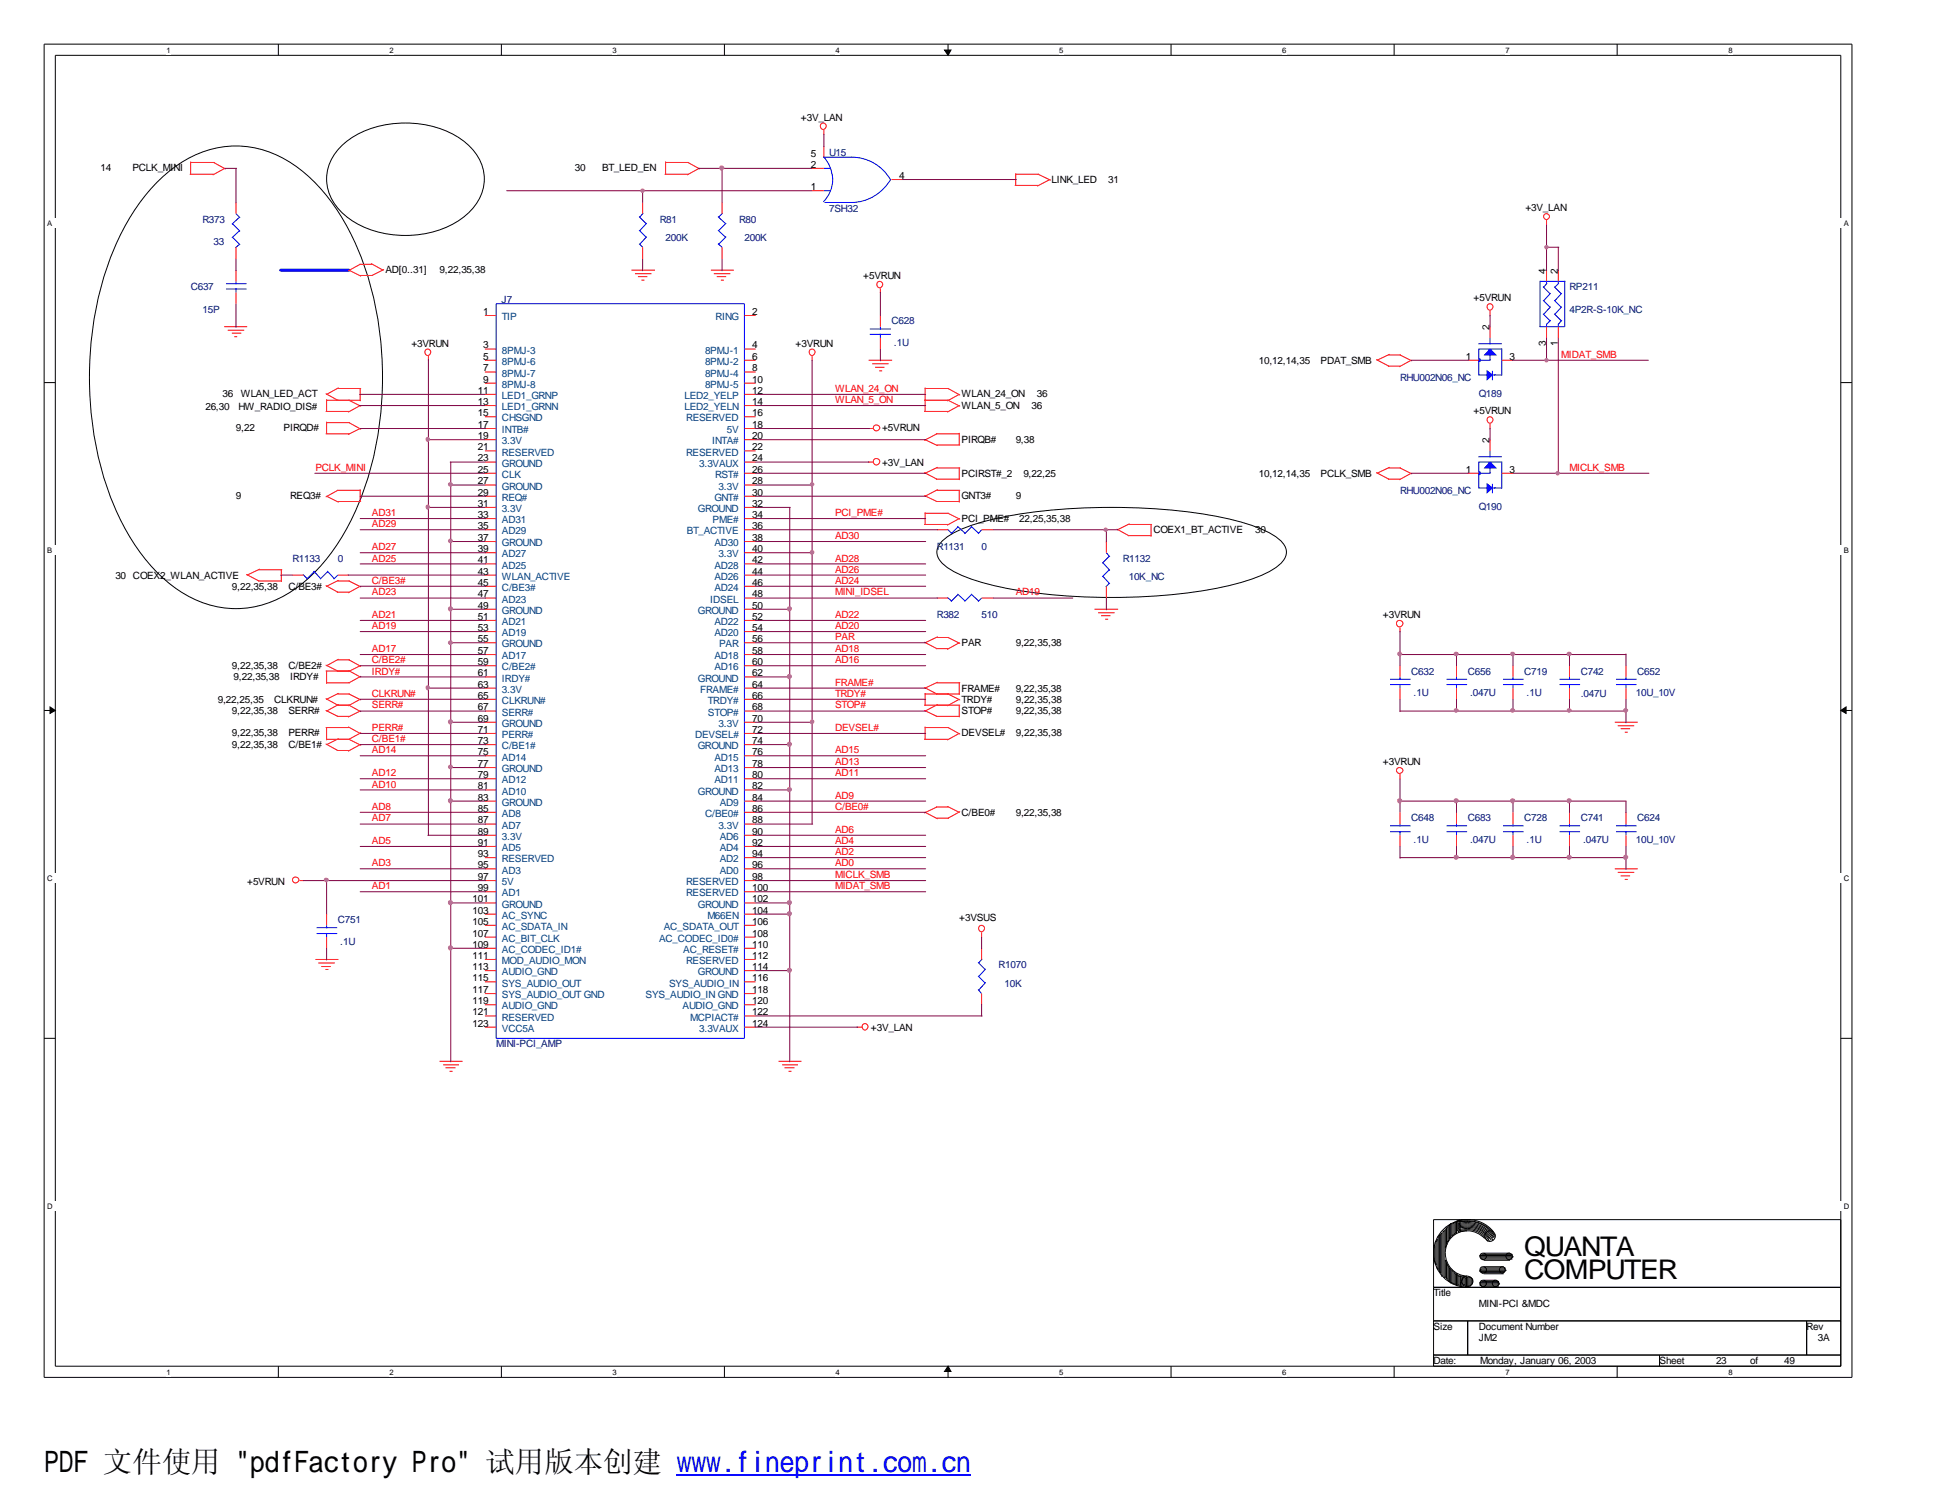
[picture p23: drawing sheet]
<svg xmlns="http://www.w3.org/2000/svg" width="279mm" height="216mm" viewBox="0 0 279 216" stroke-linecap="round" stroke-linejoin="round" font-family="sans-serif">
<defs><g id="words">
<text font-size="4.2" x="6.3" y="211.7">PDF 文件使用 &quot;pdfFactory Pro&quot; 试用版本创建 www.fineprint.com.cn</text>
<g font-size="3.9">
<text x="219.3" y="180.6">QUANTA</text>
<text x="219.3" y="184">COMPUTER</text>
</g>
<g font-size="1.4">
<text x="115.2" y="17.4">+3V_LAN</text>
<text x="116.7" y="22.5">5</text>
<text x="14.5" y="24.6">14</text>
<text x="19" y="24.6">PCLK_MINI</text>
<text x="82.7" y="24.6">30</text>
<text x="86.6" y="24.6">BT_LED_EN</text>
<text x="116.7" y="24.1">2</text>
<text x="116.7" y="27.3">1</text>
<text x="129.4" y="25.7">4</text>
<text x="151.3" y="26.3">LINK_LED</text>
<text x="159.4" y="26.3">31</text>
<text x="219.5" y="30.4">+3V_LAN</text>
<text x="55.5" y="39.3">AD[0..31]</text>
<text x="63.2" y="39.3">9,22,35,38</text>
<text x="124.2" y="40.1">+5VRUN</text>
<text x="222.4" y="39.4" transform="rotate(-90 222.4 39.4)">4</text>
<text x="224.1" y="39.4" transform="rotate(-90 224.1 39.4)">2</text>
<text x="69.5" y="45.3">1</text>
<text x="108.2" y="45.3">2</text>
<text x="212" y="43.3">+5VRUN</text>
<text x="214.3" y="47.5" transform="rotate(-90 214.3 47.5)">2</text>
<text x="59.2" y="49.9">+3VRUN</text>
<text x="69.5" y="50.1">3</text>
<text x="69.5" y="51.7">5</text>
<text x="69.5" y="53.4">7</text>
<text x="108.2" y="50.1">4</text>
<text x="108.2" y="51.7">6</text>
<text x="108.2" y="53.4">8</text>
<text x="114.5" y="49.9">+3VRUN</text>
<text x="181.1" y="52.3">10,12,14,35</text>
<text x="190" y="52.3">PDAT_SMB</text>
<text x="210.9" y="51.7">1</text>
<text x="217.2" y="51.7">3</text>
<text x="222.4" y="49.8" transform="rotate(-90 222.4 49.8)">3</text>
<text x="224.1" y="49.8" transform="rotate(-90 224.1 49.8)">1</text>
<text x="29.5" y="59">26,30</text>
<text x="32" y="57.2">36</text>
<text x="34.3" y="59">HW_RADIO_DIS#</text>
<text x="34.6" y="57.2">WLAN_LED_ACT</text>
<text x="68.7" y="56.6">11</text>
<text x="68.7" y="58.3">13</text>
<text x="68.7" y="59.9">15</text>
<text x="69.5" y="55">9</text>
<text x="108.2" y="55">10</text>
<text x="108.2" y="56.6">12</text>
<text x="108.2" y="58.3">14</text>
<text x="108.2" y="59.9">16</text>
<text x="138.3" y="58.8">WLAN_5_ON</text>
<text x="138.3" y="57.2">WLAN_24_ON</text>
<text x="148.4" y="58.8">36</text>
<text x="149.2" y="57.2">36</text>
<text x="212" y="59.6">+5VRUN</text>
<text x="34" y="62.1">9,22</text>
<text x="40.8" y="62.1">PIRQD#</text>
<text x="68.7" y="61.6">17</text>
<text x="68.7" y="63.2">19</text>
<text x="68.7" y="64.8">21</text>
<text x="108.2" y="61.6">18</text>
<text x="108.2" y="63.2">20</text>
<text x="108.2" y="64.8">22</text>
<text x="126.9" y="62.1">+5VRUN</text>
<text x="138.3" y="63.7">PIRQB#</text>
<text x="146.1" y="63.7">9,38</text>
<text x="214.3" y="63.8" transform="rotate(-90 214.3 63.8)">2</text>
<text x="34" y="71.8">9</text>
<text x="41.7" y="71.8">REQ3#</text>
<text x="68.7" y="66.4">23</text>
<text x="68.7" y="68">25</text>
<text x="68.7" y="69.7">27</text>
<text x="68.7" y="71.3">29</text>
<text x="108.2" y="66.4">24</text>
<text x="108.2" y="68">26</text>
<text x="108.2" y="69.7">28</text>
<text x="108.2" y="71.3">30</text>
<text x="126.9" y="67">+3V_LAN</text>
<text x="138.3" y="68.6">PCIRST#_2</text>
<text x="138.3" y="71.8">GNT3#</text>
<text x="146.1" y="71.8">9</text>
<text x="147.2" y="68.6">9,22,25</text>
<text x="181.1" y="68.6">10,12,14,35</text>
<text x="190" y="68.6">PCLK_SMB</text>
<text x="210.9" y="68">1</text>
<text x="217.2" y="68">3</text>
<text x="68.7" y="72.9">31</text>
<text x="68.7" y="74.5">33</text>
<text x="68.7" y="76.1">35</text>
<text x="68.7" y="77.8">37</text>
<text x="108.2" y="72.9">32</text>
<text x="108.2" y="74.5">34</text>
<text x="108.2" y="76.1">36</text>
<text x="108.2" y="77.8">38</text>
<text x="138.3" y="75.1">PCI_PME#</text>
<text x="146.6" y="75.1">22,25,35,38</text>
<text x="165.9" y="76.7">COEX1_BT_ACTIVE</text>
<text x="180.6" y="76.7">30</text>
<text x="16.6" y="83.2">30 COEX2_WLAN_ACTIVE</text>
<text x="68.7" y="79.4">39</text>
<text x="68.7" y="81">41</text>
<text x="68.7" y="82.6">43</text>
<text x="108.2" y="79.4">40</text>
<text x="108.2" y="81">42</text>
<text x="108.2" y="82.6">44</text>
<text x="33.4" y="84.8">9,22,35,38</text>
<text x="41.5" y="84.8">C/BE3#</text>
<text x="68.7" y="84.2">45</text>
<text x="68.7" y="85.9">47</text>
<text x="68.7" y="87.5">49</text>
<text x="68.7" y="89.2">51</text>
<text x="108.2" y="84.2">46</text>
<text x="108.2" y="85.9">48</text>
<text x="108.2" y="87.5">50</text>
<text x="108.2" y="89.2">52</text>
<text x="199" y="88.9">+3VRUN</text>
<text x="68.7" y="90.8">53</text>
<text x="68.7" y="92.4">55</text>
<text x="68.7" y="94.1">57</text>
<text x="68.7" y="95.7">59</text>
<text x="108.2" y="90.8">54</text>
<text x="108.2" y="92.4">56</text>
<text x="108.2" y="94.1">58</text>
<text x="108.2" y="95.7">60</text>
<text x="138.3" y="93">PAR</text>
<text x="146.1" y="93">9,22,35,38</text>
<text x="31.3" y="101.1">9,22,25,35</text>
<text x="33.4" y="96.2">9,22,35,38</text>
<text x="33.6" y="97.8">9,22,35,38</text>
<text x="39.5" y="101.1">CLKRUN#</text>
<text x="41.5" y="96.2">C/BE2#</text>
<text x="41.7" y="97.8">IRDY#</text>
<text x="68.7" y="97.3">61</text>
<text x="68.7" y="98.9">63</text>
<text x="68.7" y="100.5">65</text>
<text x="108.2" y="97.3">62</text>
<text x="108.2" y="98.9">64</text>
<text x="108.2" y="100.5">66</text>
<text x="138.3" y="99.5">FRAME#</text>
<text x="138.3" y="101.1">TRDY#</text>
<text x="146.1" y="99.5">9,22,35,38</text>
<text x="146.1" y="101.1">9,22,35,38</text>
<text x="33.4" y="107.6">9,22,35,38</text>
<text x="33.4" y="105.9">9,22,35,38</text>
<text x="33.4" y="102.7">9,22,35,38</text>
<text x="41.5" y="107.6">C/BE1#</text>
<text x="41.5" y="105.9">PERR#</text>
<text x="41.5" y="102.7">SERR#</text>
<text x="68.7" y="102.2">67</text>
<text x="68.7" y="103.8">69</text>
<text x="68.7" y="105.4">71</text>
<text x="68.7" y="107">73</text>
<text x="108.2" y="102.2">68</text>
<text x="108.2" y="103.8">70</text>
<text x="108.2" y="105.4">72</text>
<text x="108.2" y="107">74</text>
<text x="138.3" y="105.9">DEVSEL#</text>
<text x="138.3" y="102.7">STOP#</text>
<text x="146.1" y="102.7">9,22,35,38</text>
<text x="146.2" y="105.9">9,22,35,38</text>
<text x="68.7" y="108.6">75</text>
<text x="68.7" y="110.3">77</text>
<text x="68.7" y="111.9">79</text>
<text x="68.7" y="113.5">81</text>
<text x="108.2" y="108.6">76</text>
<text x="108.2" y="110.3">78</text>
<text x="108.2" y="111.9">80</text>
<text x="108.2" y="113.5">82</text>
<text x="199" y="110">+3VRUN</text>
<text x="68.7" y="115.1">83</text>
<text x="68.7" y="116.8">85</text>
<text x="68.7" y="118.4">87</text>
<text x="108.2" y="115.1">84</text>
<text x="108.2" y="116.8">86</text>
<text x="108.2" y="118.4">88</text>
<text x="138.3" y="117.3">C/BE0#</text>
<text x="146.1" y="117.3">9,22,35,38</text>
<text x="68.7" y="120.1">89</text>
<text x="68.7" y="121.7">91</text>
<text x="68.7" y="123.3">93</text>
<text x="68.7" y="124.9">95</text>
<text x="108.2" y="120.1">90</text>
<text x="108.2" y="121.7">92</text>
<text x="108.2" y="123.3">94</text>
<text x="108.2" y="124.9">96</text>
<text x="35.6" y="127.3">+5VRUN</text>
<text x="68" y="129.8">101</text>
<text x="68" y="131.4">103</text>
<text x="68.7" y="126.6">97</text>
<text x="68.7" y="128.2">99</text>
<text x="108.2" y="126.6">98</text>
<text x="108.2" y="128.2">100</text>
<text x="108.2" y="129.8">102</text>
<text x="108.2" y="131.4">104</text>
<text x="68" y="133">105</text>
<text x="68" y="134.7">107</text>
<text x="68" y="136.3">109</text>
<text x="68" y="137.9">111</text>
<text x="108.2" y="133">106</text>
<text x="108.2" y="134.7">108</text>
<text x="108.2" y="136.3">110</text>
<text x="108.2" y="137.9">112</text>
<text x="138" y="132.4">+3VSUS</text>
<text x="68" y="139.5">113</text>
<text x="68" y="141.1">115</text>
<text x="68" y="142.8">117</text>
<text x="108.2" y="139.5">114</text>
<text x="108.2" y="141.1">116</text>
<text x="108.2" y="142.8">118</text>
<text x="68" y="144.4">119</text>
<text x="68" y="146">121</text>
<text x="68" y="147.7">123</text>
<text x="108.2" y="144.4">120</text>
<text x="108.2" y="146">122</text>
<text x="108.2" y="147.7">124</text>
<text x="125.3" y="148.3">+3V_LAN</text>
<text x="206.2" y="186.4">Title</text>
<text x="206.2" y="191.3">Size</text>
<text x="212.8" y="188">MINI-PCI &amp;MDC</text>
<text x="212.8" y="191.3">Document Number</text>
<text x="259.9" y="191.3">Rev</text>
<text x="206.2" y="196.2">Date:</text>
<text x="212.8" y="193">JM2</text>
<text x="212.9" y="196.2">Monday, January 06, 2003</text>
<text x="238.8" y="196.2">Sheet</text>
<text x="246.9" y="196.2">23</text>
<text x="251.8" y="196.2">of</text>
<text x="256.7" y="196.2">49</text>
<text x="261.5" y="193">3A</text>
</g>
<g font-size="1.4" fill="#000080">
<text x="119.3" y="22.4">U15</text>
<text x="29.1" y="32">R373</text>
<text x="30.7" y="35.2">33</text>
<text x="94.9" y="32">R81</text>
<text x="95.8" y="34.6">200K</text>
<text x="106.3" y="32">R80</text>
<text x="107.1" y="34.6">200K</text>
<text x="119.3" y="30.6">7SH32</text>
<text x="27.4" y="41.7">C637</text>
<text x="225.8" y="41.7">RP211</text>
<text x="29.1" y="45">15P</text>
<text x="72.1" y="43.5">J7</text>
<text x="128.3" y="46.7">C628</text>
<text x="225.8" y="45">4P2R-S-10K_NC</text>
<text x="128.6" y="49.7">.1U</text>
<text x="201.4" y="54.8">RHU002N06_NC</text>
<text x="212.8" y="57.2">Q189</text>
<text x="201.4" y="71">RHU002N06_NC</text>
<text x="212.8" y="73.4">Q190</text>
<text x="42.1" y="80.8">R1133</text>
<text x="48.6" y="80.8">0</text>
<text x="134.8" y="79.2">R1131</text>
<text x="141.2" y="79.2">0</text>
<text x="161.5" y="80.8">R1132</text>
<text x="162.4" y="83.4">10K_NC</text>
<text x="134.8" y="88.9">R382</text>
<text x="141.2" y="88.9">510</text>
<text x="203" y="97">C632</text>
<text x="203.4" y="100.1">.1U</text>
<text x="211.2" y="97">C656</text>
<text x="211.5" y="100.1">.047U</text>
<text x="219.3" y="97">C719</text>
<text x="219.6" y="100.1">.1U</text>
<text x="227.4" y="97">C742</text>
<text x="227.4" y="100.2">.047U</text>
<text x="235.4" y="100.1">10U_10V</text>
<text x="235.5" y="97">C652</text>
<text x="203" y="118.1">C648</text>
<text x="211.2" y="118.1">C683</text>
<text x="219.3" y="118.1">C728</text>
<text x="227.4" y="118.1">C741</text>
<text x="235.5" y="118.1">C624</text>
<text x="203.4" y="121.2">.1U</text>
<text x="211.5" y="121.2">.047U</text>
<text x="219.6" y="121.2">.1U</text>
<text x="227.8" y="121.2">.047U</text>
<text x="235.4" y="121.2">10U_10V</text>
<text x="48.6" y="132.8">C751</text>
<text x="48.9" y="135.9">.1U</text>
<text x="143.7" y="139.3">R1070</text>
<text x="144.5" y="141.9">10K</text>
<text x="71.4" y="150.6">MINI-PCI_AMP</text>
</g>
<g font-size="1.4" fill="#004080">
<text x="72.2" y="46.1">TIP</text>
<text x="103" y="46.1">RING</text>
<text x="72.2" y="50.9">8PMJ-3</text>
<text x="72.2" y="52.5">8PMJ-6</text>
<text x="101.4" y="50.9">8PMJ-1</text>
<text x="101.4" y="52.5">8PMJ-2</text>
<text x="72.2" y="54.2">8PMJ-7</text>
<text x="72.2" y="55.8">8PMJ-8</text>
<text x="72.2" y="57.4">LED1_GRNP</text>
<text x="72.2" y="59">LED1_GRNN</text>
<text x="98.5" y="57.4">LED2_YELP</text>
<text x="98.5" y="59">LED2_YELN</text>
<text x="101.4" y="54.2">8PMJ-4</text>
<text x="101.4" y="55.8">8PMJ-5</text>
<text x="72.2" y="60.6">CHSGND</text>
<text x="72.2" y="62.3">INTB#</text>
<text x="72.2" y="63.9">3.3V</text>
<text x="72.2" y="65.5">RESERVED</text>
<text x="98.7" y="60.6">RESERVED</text>
<text x="98.7" y="65.5">RESERVED</text>
<text x="102.4" y="63.9">INTA#</text>
<text x="104.6" y="62.3">5V</text>
<text x="72.2" y="67.1">GROUND</text>
<text x="72.2" y="68.7">CLK</text>
<text x="72.2" y="70.4">GROUND</text>
<text x="100.6" y="67.1">3.3VAUX</text>
<text x="102.9" y="68.7">RST#</text>
<text x="103.4" y="70.4">3.3V</text>
<text x="72.2" y="72.1">REQ#</text>
<text x="72.2" y="73.7">3.3V</text>
<text x="72.2" y="75.3">AD31</text>
<text x="72.2" y="76.9">AD29</text>
<text x="98.8" y="76.9">BT_ACTIVE</text>
<text x="100.4" y="73.7">GROUND</text>
<text x="102.5" y="75.3">PME#</text>
<text x="102.8" y="72.1">GNT#</text>
<text x="72.2" y="80.2">AD27</text>
<text x="72.2" y="78.6">GROUND</text>
<text x="72.2" y="81.8">AD25</text>
<text x="72.2" y="83.4">WLAN_ACTIVE</text>
<text x="102.8" y="78.6">AD30</text>
<text x="102.8" y="81.8">AD28</text>
<text x="102.8" y="83.4">AD26</text>
<text x="103.4" y="80.2">3.3V</text>
<text x="72.2" y="85">C/BE3#</text>
<text x="72.2" y="86.7">AD23</text>
<text x="72.2" y="88.3">GROUND</text>
<text x="72.2" y="89.9">AD21</text>
<text x="100.4" y="88.3">GROUND</text>
<text x="102.2" y="86.7">IDSEL</text>
<text x="102.8" y="85">AD24</text>
<text x="102.8" y="89.9">AD22</text>
<text x="72.2" y="91.5">AD19</text>
<text x="72.2" y="93.1">GROUND</text>
<text x="72.2" y="94.8">AD17</text>
<text x="102.8" y="91.5">AD20</text>
<text x="102.8" y="94.8">AD18</text>
<text x="103.5" y="93.1">PAR</text>
<text x="72.2" y="99.7">3.3V</text>
<text x="72.2" y="101.3">CLKRUN#</text>
<text x="72.2" y="96.4">C/BE2#</text>
<text x="72.2" y="98">IRDY#</text>
<text x="100.4" y="98">GROUND</text>
<text x="100.8" y="99.7">FRAME#</text>
<text x="101.9" y="101.3">TRDY#</text>
<text x="102.8" y="96.4">AD16</text>
<text x="72.2" y="107.8">C/BE1#</text>
<text x="72.2" y="103">SERR#</text>
<text x="72.2" y="104.6">GROUND</text>
<text x="72.2" y="106.2">PERR#</text>
<text x="100" y="106.2">DEVSEL#</text>
<text x="100.4" y="107.8">GROUND</text>
<text x="101.9" y="103">STOP#</text>
<text x="103.4" y="104.6">3.3V</text>
<text x="72.2" y="109.4">AD14</text>
<text x="72.2" y="111.1">GROUND</text>
<text x="72.2" y="112.7">AD12</text>
<text x="102.8" y="109.4">AD15</text>
<text x="102.8" y="111.1">AD13</text>
<text x="102.8" y="112.7">AD11</text>
<text x="72.2" y="119.2">AD7</text>
<text x="72.2" y="114.3">AD10</text>
<text x="72.2" y="115.9">GROUND</text>
<text x="72.2" y="117.5">AD8</text>
<text x="100.4" y="114.3">GROUND</text>
<text x="101.4" y="117.5">C/BE0#</text>
<text x="103.4" y="119.2">3.3V</text>
<text x="103.5" y="115.9">AD9</text>
<text x="72.2" y="120.8">3.3V</text>
<text x="72.2" y="122.4">AD5</text>
<text x="72.2" y="124">RESERVED</text>
<text x="72.2" y="125.6">AD3</text>
<text x="103.5" y="120.8">AD6</text>
<text x="103.5" y="122.4">AD4</text>
<text x="103.5" y="124">AD2</text>
<text x="103.5" y="125.6">AD0</text>
<text x="72.2" y="130.6">GROUND</text>
<text x="72.2" y="127.3">5V</text>
<text x="72.2" y="128.9">AD1</text>
<text x="98.7" y="127.3">RESERVED</text>
<text x="98.7" y="128.9">RESERVED</text>
<text x="100.4" y="130.6">GROUND</text>
<text x="72.2" y="135.5">AC_BIT_CLK</text>
<text x="72.2" y="137.1">AC_CODEC_ID1#</text>
<text x="72.2" y="132.2">AC_SYNC</text>
<text x="72.2" y="133.8">AC_SDATA_IN</text>
<text x="94.8" y="135.5">AC_CODEC_ID0#</text>
<text x="95.5" y="133.8">AC_SDATA_OUT</text>
<text x="98.3" y="137.1">AC_RESET#</text>
<text x="101.8" y="132.2">M66EN</text>
<text x="72.2" y="138.7">MOD_AUDIO_MON</text>
<text x="72.2" y="141.9">SYS_AUDIO_OUT</text>
<text x="72.2" y="143.6">SYS_AUDIO_OUT GND</text>
<text x="72.2" y="140.3">AUDIO_GND</text>
<text x="92.9" y="143.6">SYS_AUDIO_IN GND</text>
<text x="96.3" y="141.9">SYS_AUDIO_IN</text>
<text x="98.7" y="138.7">RESERVED</text>
<text x="100.4" y="140.3">GROUND</text>
<text x="72.2" y="145.2">AUDIO_GND</text>
<text x="72.2" y="146.8">RESERVED</text>
<text x="72.2" y="148.4">VCC5A</text>
<text x="98.2" y="145.2">AUDIO_GND</text>
<text x="99.3" y="146.8">MCPIACT#</text>
<text x="100.6" y="148.4">3.3VAUX</text>
</g>
<g font-size="1.4" fill="#f00">
<text x="224.6" y="51.5">MIDAT_SMB</text>
<text x="120.1" y="58">WLAN_5_ON</text>
<text x="120.1" y="56.4">WLAN_24_ON</text>
<text x="45.4" y="67.7">PCLK_MINI</text>
<text x="225.8" y="67.7">MICLK_SMB</text>
<text x="53.5" y="75.9">AD29</text>
<text x="53.5" y="74.3">AD31</text>
<text x="120.1" y="77.5">AD30</text>
<text x="120.1" y="74.3">PCI_PME#</text>
<text x="53.5" y="84">C/BE3#</text>
<text x="53.5" y="80.8">AD25</text>
<text x="53.5" y="79.2">AD27</text>
<text x="120.1" y="82.4">AD26</text>
<text x="120.1" y="80.8">AD28</text>
<text x="120.1" y="84">AD24</text>
<text x="53.5" y="85.6">AD23</text>
<text x="53.5" y="88.9">AD21</text>
<text x="120.1" y="85.6">MINI_IDSEL</text>
<text x="120.1" y="88.9">AD22</text>
<text x="146.1" y="85.6">AD19</text>
<text x="53.5" y="95.4">C/BE2#</text>
<text x="53.5" y="93.7">AD17</text>
<text x="53.5" y="90.5">AD19</text>
<text x="120.1" y="95.4">AD16</text>
<text x="120.1" y="92.1">PAR</text>
<text x="120.1" y="93.7">AD18</text>
<text x="120.1" y="90.5">AD20</text>
<text x="53.5" y="97">IRDY#</text>
<text x="53.5" y="100.2">CLKRUN#</text>
<text x="53.5" y="101.9">SERR#</text>
<text x="120.1" y="100.2">TRDY#</text>
<text x="120.1" y="98.6">FRAME#</text>
<text x="120.1" y="101.9">STOP#</text>
<text x="53.5" y="106.8">C/BE1#</text>
<text x="53.5" y="105.2">PERR#</text>
<text x="120.1" y="105.2">DEVSEL#</text>
<text x="53.5" y="113.3">AD10</text>
<text x="53.5" y="108.4">AD14</text>
<text x="53.5" y="111.7">AD12</text>
<text x="120.1" y="108.4">AD15</text>
<text x="120.1" y="111.7">AD11</text>
<text x="120.1" y="110">AD13</text>
<text x="53.5" y="116.5">AD8</text>
<text x="53.5" y="118.1">AD7</text>
<text x="120.1" y="119.8">AD6</text>
<text x="120.1" y="114.9">AD9</text>
<text x="120.1" y="116.5">C/BE0#</text>
<text x="53.5" y="124.6">AD3</text>
<text x="53.5" y="121.4">AD5</text>
<text x="120.1" y="123">AD2</text>
<text x="120.1" y="121.4">AD4</text>
<text x="120.1" y="124.6">AD0</text>
<text x="53.5" y="127.9">AD1</text>
<text x="120.1" y="126.2">MICLK_SMB</text>
<text x="120.1" y="127.9">MIDAT_SMB</text>
</g>
<g font-size="1.1">
<text x="24" y="7.6">1</text>
<text x="56" y="7.6">2</text>
<text x="88.1" y="7.6">3</text>
<text x="120.2" y="7.6">4</text>
<text x="152.4" y="7.6">5</text>
<text x="184.5" y="7.6">6</text>
<text x="216.6" y="7.6">7</text>
<text x="248.7" y="7.6">8</text>
<text x="6.8" y="32.5">A</text>
<text x="265.3" y="32.5">A</text>
<text x="6.8" y="79.6">B</text>
<text x="265.3" y="79.6">B</text>
<text x="6.8" y="126.7">C</text>
<text x="265.3" y="126.7">C</text>
<text x="6.8" y="173.9">D</text>
<text x="265.3" y="173.9">D</text>
<text x="24" y="197.8">1</text>
<text x="56" y="197.8">2</text>
<text x="88.1" y="197.8">3</text>
<text x="120.2" y="197.8">4</text>
<text x="152.4" y="197.8">5</text>
<text x="184.5" y="197.8">6</text>
<text x="216.6" y="197.8">7</text>
<text x="248.7" y="197.8">8</text>
</g>
</g></defs>
<path d="M6.3 6.3h260.1v191.8h-260.1zM8 8h256.8v188.5h-256.8z" fill="none" stroke="#000" stroke-width=".14"/>
<g fill="#fff">
<path d="M24 6.5h.6v1.4h-.6z"/>
<path d="M24 196.7h.6v1.3h-.6z"/>
</g>
<path d="M40 6.3v1.7M40 196.5v1.6" fill="none" stroke="#000" stroke-width=".14"/>
<g fill="#fff">
<path d="M56 6.5h.6v1.4h-.6z"/>
<path d="M56 196.7h.6v1.3h-.6z"/>
</g>
<path d="M72.1 6.3v1.7M72.1 196.5v1.6" fill="none" stroke="#000" stroke-width=".14"/>
<g fill="#fff">
<path d="M88.1 6.5h.6v1.4h-.6z"/>
<path d="M88.1 196.7h.6v1.3h-.6z"/>
</g>
<path d="M104.2 6.3v1.7M104.2 196.5v1.6" fill="none" stroke="#000" stroke-width=".14"/>
<g fill="#fff">
<path d="M120.2 6.5h.6v1.4h-.6z"/>
<path d="M120.2 196.7h.6v1.3h-.6z"/>
</g>
<path d="M136.4 6.3v1.7M136.4 196.5v1.6" fill="none" stroke="#000" stroke-width=".14"/>
<g fill="#000" stroke="#000" stroke-width=".14">
<path d="M135.9 7.2h.9l-.4 .8z" fill-rule="evenodd"/>
<path d="M136.4 196.5l.4 .8h-.9z" fill-rule="evenodd"/>
</g>
<g fill="#fff">
<path d="M152.4 6.5h.6v1.4h-.6z"/>
<path d="M152.4 196.7h.6v1.3h-.6z"/>
</g>
<path d="M168.5 6.3v1.7M168.5 196.5v1.6" fill="none" stroke="#000" stroke-width=".14"/>
<g fill="#fff">
<path d="M184.5 6.5h.6v1.4h-.6z"/>
<path d="M184.5 196.7h.6v1.3h-.6z"/>
</g>
<path d="M200.6 6.3v1.7M200.6 196.5v1.6" fill="none" stroke="#000" stroke-width=".14"/>
<g fill="#fff">
<path d="M216.6 6.5h.6v1.4h-.6z"/>
<path d="M216.6 196.7h.6v1.3h-.6z"/>
</g>
<path d="M232.7 6.3v1.7M232.7 196.5v1.6" fill="none" stroke="#000" stroke-width=".14"/>
<g fill="#fff">
<path d="M248.7 6.5h.6v1.4h-.6z"/>
<path d="M248.7 196.7h.6v1.3h-.6z"/>
<path d="M6.8 31.4h259.2v1.4h-259.2z"/>
<path d="M6.8 78.5h259.2v1.3h-259.2z"/>
</g>
<path d="M6.3 55h1.7M264.8 55h1.6" fill="none" stroke="#000" stroke-width=".14"/>
<path d="M6.8 125.6h259.2v1.4h-259.2z" fill="#fff"/>
<path d="M6.3 102.2h1.7M264.8 102.2h1.6" fill="none" stroke="#000" stroke-width=".14"/>
<g fill="#000" stroke="#000" stroke-width=".14">
<path d="M7.2 101.7l.8 .5-.8 .4z" fill-rule="evenodd"/>
<path d="M264.8 102.2l.8-.5v.9z" fill-rule="evenodd"/>
</g>
<path d="M6.8 172.8h259.2v1.4h-259.2z" fill="#fff"/>
<g fill="none" stroke="#000" stroke-width=".14">
<path d="M23.3 25.5a15.1 15.1 0 0 1 13.9-4.1 19.6 19.6 0 0 1 11.1 8.5 42.8 42.8 0 0 1 6.7 21.8 46.4 46.4 0 0 1-5.6 25.2 21.7 21.7 0 0 1-10.6 9.8 14.3 14.3 0 0 1-14.1-2.5 29.2 29.2 0 0 1-9-13.1 50.2 50.2 0 0 1 .9-35.7 29.4 29.4 0 0 1 6.7-9.9zM49 21.1a13.4 13.4 0 0 1 10.8-3.3 12 12 0 0 1 8.6 4.1 6.2 6.2 0 0 1-.8 8.5 13.9 13.9 0 0 1-12.1 3.2 10.8 10.8 0 0 1-7.8-4.9 6.3 6.3 0 0 1 1.3-7.6zM135.8 77.6a17.6 17.6 0 0 1 7.1-2.9 86.5 86.5 0 0 1 34 0 17.8 17.8 0 0 1 7.2 2.9 2.13 2.13 0 0 1 0 3.6 17.8 17.8 0 0 1-7.2 3 84.6 84.6 0 0 1-34 0 17.6 17.6 0 0 1-7.1-3 2.14 2.14 0 0 1 0-3.6zM6.3 149.4h1.7M264.8 149.4h1.6M206.2 175.4h58.6v21.1h-58.6zM206.4 179.2v2.3M206.6 178.6v3.3M206.8 178.3v4.2M206.8 178.2l-.2 .4M206.9 177.9v4.6M207.1 177.6v5.4"/>
<path d="M207.2 177.5l-.3 .5M207.3 177.5v5.5M207.4 177.4v6.2M207.5 177.3l-.2 .2M207.6 177.1v6.5M207.8 177v6.8M207.9 177l-.3 .2M207.9 176.7v2.9M208.1 176.6v2.4M208.2 176.5v2.2M208.2 178.9l-.3 .6M208.3 176.4l-.2 .3"/>
<path d="M208.4 176.3v2.2M208.4 178.4l-.2 .2M208.5 176.2v2M208.6 176.1l-.2 .3M208.7 175.9v2.1M208.7 176h.3M208.8 177.9l-.3 .2M208.9 176v1.9M209 175.9v1.7M209.1 177.5l-.2 .3M209.2 175.9v1.7M209.3 175.8l-.3 .2"/>
<path d="M209.4 175.8v1.6M209.5 177.3l-.3 .2M209.5 175.7v1.8M209.6 177l.3 .2M209.7 175.6v1.4M209.8 176.7a4.1 4.1 0 0 1 4.5 1.5M209.8 176.5a4.1 4.1 0 0 1 4.7 1.9M209.8 176.4a4.4 4.4 0 0 1 5 2M209.8 176.2a4.5 4.5 0 0 1 5 1.9M209.8 176a4.6 4.6 0 0 1 5.2 2.1M209.9 177a3.6 3.6 0 0 1 4.1 1.6M209.9 176.9a3.8 3.8 0 0 1 4.4 1.7"/>
<path d="M209.9 175.8l1.2-.2a4.8 4.8 0 0 1 4 2.1M209.9 175.6v1.7M210 175.8l1.1-.1a4.5 4.5 0 0 1 4 2.2M210 175.5l-.3 .2M210.1 175.6v1.4M211.1 175.4a4.7 4.7 0 0 1 3.8 1.8M211.1 175.4a4.9 4.9 0 0 0-4.9 4.9 4.9 4.9 0 0 0 4.9 4.9M211.1 177a3.4 3.4 0 0 1 2.5 1.1M211.1 177a3.3 3.3 0 0 0-3.2 3.3 3.3 3.3 0 0 0 3.2 3.3M211.1 175.4h-.4a1.71 1.71 0 0 0-1.3 .5M211.1 177l-1.1 .2M206.2 185.2h58.6"/>
<path d="M206.2 190h58.6M206.2 194.9h58.6M206.4 181.4l.3 .5M206.8 182.4l.2 .2M207.1 182.9l.2 .2M207.8 183.7h.2M207.9 181.2v2.5M207.9 181.3l.3 .4M208.1 181.6v2.3M208.1 183.8l.2 .3M208.2 181.8v2.2M208.2 181.9l.2 .4"/>
<path d="M208.4 184.1l.2 .3M208.4 182.2v2M208.5 182.3v2M208.5 182.4l.3 .2M208.7 184.5h.3M208.7 182.5v2.1M208.9 182.7l.2 .3M208.9 182.6v1.9M209 184.7h.3M209 182.9v1.8M209.2 183l.3 .3M209.2 183v1.7"/>
<path d="M209.4 183.2v1.5M209.4 184.7l.2 .2M209.5 183.1v1.7M209.5 183.2l.3 .3M209.7 184.8h.3M209.7 183.4v1.5M209.9 183.4v1.4M209.9 183.6h.5M210 185h.3M210.1 184.8h.1M210.1 183.6v1.3M210.1 183.5v1.3"/>
<path d="M210.3 183.6v1.5M210.5 183.6v1.5M210.6 183.5l-.5 1.5M210.7 183.5v1.3M210.7 183.6l.2 .3M210.7 184.7l-.2 .3M210.8 185h.3M210.8 183.8v1.3M211 183.7h.2M211 183.6v1.4M211.2 183.7v1.4M211.2 190v4.9"/>
<path d="M211.2 185h.2M211.3 183.7h.3M211.3 183.6v1.4M211.5 183.7v1.4M211.7 183.7v1.1M211.7 183.8l.2 .3M211.8 184.7l-.3 .3M211.8 184v.7M212.9 180.6h4.6M212.9 182.9h3.6M212.9 184.5h2.7M212.9 184.8h2.7"/>
<path d="M212.9 180.6v.2M212.9 184.5v.2M212.9 180.8h4.9M212.9 182.7h3.8M212.9 182.9l.5 .2M212.9 184.7h2.9M212.9 184.8l.5 .3M213 180.9h4.5M213 182.5h3.5M213.1 180.4h4.5M213.1 180.9l.3 .3M213.1 182.4h3.5"/>
<path d="M213.1 182.5l-.2 .3M213.1 184.3h2.5M213.3 181.1h4.3M213.3 183h3.1M213.3 185h2.3M213.4 184.1h1.9M213.4 183.2h2.9M213.4 182.2h2.9M213.4 181.3h3.9M213.4 180.3h3.9M215.6 184.3v.3M215.7 184.7l-.2 .2"/>
<path d="M216.5 182.4v.2M216.7 182.7l-.3 .3M217.5 180.4v.3M217.7 180.8l-.3 .2M238.8 194.9v1.6M259.9 190v4.9"/>
<circle cx="214.4" cy="177.8" r=".75"/>
<circle cx="211.1" cy="184.3" r=".79"/>
<circle cx="213.4" cy="182.7" r=".48"/>
<circle cx="213.4" cy="180.7" r=".48"/>
<circle cx="213.4" cy="184.6" r=".48"/>
<circle cx="215.2" cy="184.6" r=".48"/>
<circle cx="216.1" cy="182.7" r=".45"/>
<circle cx="217.1" cy="180.7" r=".48"/>
</g>
<g fill="none" stroke="#f00" stroke-width=".14">
<path d="M118.5 18.7v.7M27.3 25.1h3.4M27.4 23.4h3.4M27.4 23.3v1.8M30.7 23.4l1.7 .9M32.3 24.2l-1.7 .9M34 29.1v1.6M34 35.6v1.7M34 38.9v1.6M50.2 38.9l1.7 .8M51.7 38h1.8M51.8 38l-1.7 .9"/>
<path d="M51.8 39.6h1.8M53.4 37.9l1.7 1M55.2 38.8l-1.7 .8M90.8 38.9h3.4M91.4 39.4h2.3M91.8 39.8h1.3M92.5 29.1v1.6M92.5 35.6v1.7M95.7 25.1h3.3M95.8 23.4h3.3M95.8 23.3v1.8M99 23.4l1.7 .9"/>
<path d="M100.6 24.2l-1.7 .9M102.3 38.9h3.3M102.7 39.4h2.4M103.1 39.8h1.4M103.9 29.1v1.6M103.9 35.6v1.7M116.8 24.2h1.7M116.8 27.4h1.7M118.5 21v1.6M128.3 25.8h1.6M146 26.7h3.4M146.1 25.1h3.3"/>
<path d="M146.1 25v1.7M149.4 25.1l1.7 .8M151 25.8l-1.7 1M222.5 31.7v.7M222.5 38.9v1.6M224.2 38.9v1.6M32.3 47h3.3M32.8 47.5h2.3M33.4 47.9h1.3M33.7 48.4h.4M34 42.1v1.6M46.9 56.6l1.7 1"/>
<path d="M46.9 59.2h3.3M47 57.5v1.7M47 57.6h4.8M48.6 55.9h3.3M48.7 55.8l-1.7 .9M50.2 57.6l1.7 .8M51.8 55.9v1.8M51.8 58.3l-1.7 1M61.6 51.2v.7M69.8 51.8h1.6M69.8 45.4h1.6M69.8 50.2h1.6"/>
<path d="M69.8 53.5h1.6M69.8 55.1h1.6M69.8 56.7h1.6M69.8 58.3h1.6M69.8 59.9h1.6M92.3 40.3h.4M103.7 40.3h.4M107.1 51.8h1.6M107.1 45.4h1.6M107.1 50.2h1.6M107.1 53.5h1.6M107.1 55.1h1.6"/>
<path d="M107.1 56.7h1.6M107.1 58.3h1.6M107.1 59.9h1.6M116.8 51.2v.7M125 51.8h3.4M125.5 52.3h2.3M125.9 52.8h1.4M126.5 53.3h.4M126.7 41.5v.7M126.7 45.4v1.6M126.7 48.6v1.6M133 57.6h3.5"/>
<path d="M133 59.2h3.4M133.1 55.8v3.4M133.1 55.9h3.4M136.4 57.6l1.7 .8M136.4 55.9l1.7 .9M138 58.3l-1.7 1M138 56.7l-1.7 1M198 51.7l1.8 1M199.7 52.7h1.7M199.8 51.1h1.7M199.9 51l-1.8 .8M201.4 51.1l1.7 .8"/>
<path d="M203 51.8l-1.7 .9M211.2 51.8h1.6M214.4 44.7v.8M214.4 47v1.6M216.1 51.8h1.6M222.5 47v1.6M224.2 47v1.6M46.9 62.4h3.3M47 60.7v1.7M47 71.4l1.7 .8M47 60.8h3.3M48.5 70.5h3.3"/>
<path d="M48.6 70.5l-1.7 1M48.6 72.1h3.3M50.2 60.8l1.7 .9M51.8 70.4v1.7M51.8 61.6l-1.7 .9M69.8 66.5h1.6M69.8 61.6h1.6M69.8 76.2h1.6M69.8 63.2h1.6M69.8 64.9h1.6M69.8 68.1h1.6M69.8 69.8h1.6"/>
<path d="M69.8 71.4h1.6M69.8 73h1.6M69.8 74.6h1.6M69.8 77.9h1.6M69.8 79.5h1.6M107.1 66.5h1.6M107.1 61.6h1.6M107.1 76.2h1.6M107.1 63.2h1.6M107.1 64.9h1.6M107.1 68.1h1.6M107.1 69.8h1.6"/>
<path d="M107.1 71.4h1.6M107.1 73h1.6M107.1 74.6h1.6M107.1 77.9h1.6M107.1 79.5h1.6M124.9 66.5h.7M124.9 61.6h.7M133 68l1.8 .9M133 75.4h3.4M133 71.3l1.8 .8M133.1 73.7v1.7M133.1 73.8h3.4"/>
<path d="M133.1 63.2l1.8 .9M134.7 68.9h3.3M134.7 72.1h3.3M134.7 62.4h3.3M134.8 76.2h1.6M134.8 67.3h3.3M134.8 70.5h3.3M134.8 62.4l-1.8 .9M134.8 64h3.3M134.9 67.2l-1.8 .9M134.9 70.4l-1.8 1M136.4 73.8l1.7 .9"/>
<path d="M138 62.3v1.7M138 67.3v1.7M138 70.5v1.7M138 74.6l-1.7 .9M141.2 76.2h1.7M159.2 77.9v1.6M160.7 76.1l1.7 .9M162.3 77h3.3M162.4 75.4h3.3M162.5 75.4l-1.7 .8M165.6 75.4v1.7M198 68l1.8 .9"/>
<path d="M199.7 68.9h1.7M199.8 67.3h1.7M199.9 67.2l-1.8 .9M201.4 67.3l1.7 .9M203 68.1l-1.7 .9M211.2 68.1h1.6M214.4 61v.7M214.4 63.2v1.7M216.1 68.1h1.6M35.5 82.6l1.8 1M37.2 83.6h3.3M37.3 82h3.3"/>
<path d="M37.3 81.9l-1.7 .8M40.5 82v1.7M42.1 82.7h1.6M46.9 96.5h3.3M46.9 95.7l1.7 .8M46.9 84.2l1.7 1M47 96.5v1.8M47 98.2h3.3M48.5 85.2h1.7M48.6 82.7h1.6M48.6 99.8h1.7M48.6 94.9h1.7"/>
<path d="M48.6 83.6h1.7M48.7 94.8l-1.7 1M48.7 99.7l-1.7 .9M48.7 83.5l-1.7 .8M50.1 96.4l1.7 1M50.2 94.9l1.7 .9M50.2 99.8l1.7 .9M50.2 83.6l1.7 .8M51.8 95.8l-1.7 .8M51.8 84.3l-1.7 1M51.9 97.3l-1.7 .9M69.8 87.6h1.6"/>
<path d="M69.8 82.7h1.6M69.8 81.1h1.6M69.8 84.3h1.6M69.8 86h1.6M69.8 89.2h1.6M69.8 90.8h1.6M69.8 92.5h1.6M69.8 94.1h1.6M69.8 95.8h1.6M69.8 97.4h1.6M69.8 99h1.6M107.1 87.6h1.6"/>
<path d="M107.1 82.7h1.6M107.1 81.1h1.6M107.1 84.3h1.6M107.1 86h1.6M107.1 89.2h1.6M107.1 90.8h1.6M107.1 92.5h1.6M107.1 94.1h1.6M107.1 95.8h1.6M107.1 97.4h1.6M107.1 99h1.6M133 92.4l1.8 .9"/>
<path d="M133 98.9l1.8 .9M133.1 99.7v1.7M133.1 99.8h4.9M134.7 93.3h1.7M134.8 86h1.6M134.8 91.7h1.7M134.8 98.2h3.3M134.9 91.6l-1.8 .9M134.9 98.1l-1.8 .9M136.4 91.7l1.7 .8M136.4 99.8l1.7 .9M138 98.2v1.7"/>
<path d="M138 92.5l-1.7 .9M141.2 86h1.7M157.5 87.6h3.4M158 88.1h2.4M158.4 88.6h1.4M159 89.1h.4M159.2 84.3v1.7M201.4 90.3v.6M201.4 95.8v1.6M201.4 99v1.6M209.5 95.8v1.6M209.5 99v1.6"/>
<path d="M217.7 95.8v1.6M217.7 99v1.6M225.8 95.8v1.6M225.8 99v1.6M233.9 95.8v1.6M233.9 99v1.6M46.9 107l1.7 .9M46.9 104.6h3.3M46.9 100.5l1.7 .9M46.9 102.2l1.7 .8M47 104.6v1.8M47 106.3h3.3"/>
<path d="M48.5 107.9h1.7M48.5 101.4h1.8M48.5 103h1.7M48.7 106.3l-1.7 .8M48.7 101.3l-1.7 1M50.1 104.6l1.7 .9M50.2 101.4l1.7 1M51.8 107.1l-1.7 .9M51.8 100.6l-1.7 .9M51.8 102.3l-1.7 .8M51.9 105.4l-1.7 .9 1.7 .9M69.8 103.9h1.6"/>
<path d="M69.8 100.6h1.6M69.8 102.3h1.6M69.8 105.5h1.6M69.8 107.1h1.6M69.8 108.7h1.6M69.8 110.4h1.6M69.8 112h1.6M69.8 113.6h1.6M69.8 115.2h1.6M69.8 116.8h1.6M69.8 118.5h1.6M107.1 103.9h1.6"/>
<path d="M107.1 100.6h1.6M107.1 102.3h1.6M107.1 105.5h1.6M107.1 107.1h1.6M107.1 108.7h1.6M107.1 110.4h1.6M107.1 112h1.6M107.1 113.6h1.6M107.1 115.2h1.6M107.1 116.8h1.6M107.1 118.5h1.6M133 106.3h3.4"/>
<path d="M133 101.4h5.1M133 102.2l1.8 .8M133.1 104.6h3.4M133.1 104.6v1.7M133.1 116.8l1.8 1M134.7 103h3.3M134.7 116.1h1.7M134.8 116.1l-1.8 .8M134.8 117.7h1.7M134.9 101.3l-1.8 1M136.3 116l1.7 .8M136.4 104.6l1.7 1"/>
<path d="M138 101.4v1.7M138 105.5l-1.7 .9M138 100.6l-1.7 .9M138.1 116.8l-1.7 .9M201.4 111.3v.8M201.4 116.8v1.7M209.5 116.8v1.7M217.7 116.8v1.7M225.8 116.8v1.7M232.3 103.9h3.3M232.7 104.4h2.4M233.2 104.8h1.3"/>
<path d="M233.8 105.3h.4M233.9 116.8v1.7M43.1 126.7h.7M45.4 138h3.3M45.8 138.5h2.4M46.2 139h1.4M46.8 139.4h.4M47 131.5v1.6M47 134.8v1.6M69.8 125h1.6M69.8 126.7h1.6M69.8 138h1.6"/>
<path d="M69.8 120.1h1.6M69.8 121.8h1.6M69.8 123.4h1.6M69.8 128.3h1.6M69.8 129.9h1.6M69.8 131.5h1.6M69.8 133.1h1.6M69.8 134.8h1.6M69.8 136.4h1.6M69.8 139.6h1.6M107.1 125h1.6M107.1 126.7h1.6"/>
<path d="M107.1 138h1.6M107.1 120.1h1.6M107.1 121.8h1.6M107.1 123.4h1.6M107.1 128.3h1.6M107.1 129.9h1.6M107.1 131.5h1.6M107.1 133.1h1.6M107.1 134.8h1.6M107.1 136.4h1.6M107.1 139.6h1.6M141.2 134.1v.8"/>
<path d="M141.2 136.4v1.6M201.4 120.1v1.7M209.5 120.1v1.7M217.7 120.1v1.7M225.8 120.1v1.7M232.3 125h3.3M232.7 125.5h2.4M233.2 126h1.3M233.8 126.5h.4M233.9 120.1v1.7M63.2 152.7h3.3M63.8 153.2h2.2"/>
<path d="M64.1 153.6h1.4M64.7 154.1h.4M69.8 147.7h1.6M69.8 141.2h1.6M69.8 142.9h1.6M69.8 144.5h1.6M69.8 146.1h1.6M107.1 147.7h1.6M107.1 141.2h1.6M107.1 142.9h1.6M107.1 144.5h1.6M107.1 146.1h1.6"/>
<path d="M112 152.7h3.3M112.5 153.2h2.3M112.9 153.6h1.4M113.5 154.1h.4M123.3 147.7h.7M141.2 142.9v1.6"/>
<circle cx="118.4" cy="18.2" r=".45"/>
<circle cx="222.5" cy="31.1" r=".42"/>
<circle cx="61.5" cy="50.7" r=".45"/>
<circle cx="116.8" cy="50.7" r=".45"/>
<circle cx="126.6" cy="40.9" r=".45"/>
<circle cx="214.4" cy="44.1" r=".45"/>
<circle cx="126.1" cy="66.4" r=".48"/>
<circle cx="126.1" cy="61.5" r=".45"/>
<circle cx="214.4" cy="60.4" r=".45"/>
<circle cx="201.4" cy="89.7" r=".48"/>
<circle cx="201.4" cy="110.8" r=".45"/>
<circle cx="42.6" cy="126.6" r=".45"/>
<circle cx="141.2" cy="133.6" r=".45"/>
<circle cx="124.4" cy="147.7" r=".45"/>
</g>
<g fill="none" stroke="#00f" stroke-width=".14">
<path d="M33.4 32.2l1.1 1.1M33.4 34.1l1.1 1.1M34 30.7l.5 .6M34.5 31.2l-1.1 1.1M34.5 33.2l-1.1 1M34.5 35.1l-.6 .5M91.9 35.1l.6 .5M91.9 33.1l1.1 1M91.9 31.2l1.1 1M92.5 30.6l-.5 .6M93 34l-1 1.1M93 32.1l-1 1.1"/>
<path d="M103.3 35.1l.6 .5M103.3 33.1l1.1 1M103.3 31.2l1.1 1M104 30.6l-.6 .6M104.5 34l-1.1 1.1M104.5 32.1l-1.1 1.1M118.4 22.5a5 5 0 0 1 1.4 3.2v.1a4.6 4.6 0 0 1-1.4 3.2M118.4 22.6h4.2M118.5 24.2h1M118.5 27.4h1M118.6 29.1h4M122.5 22.6a6.4 6.4 0 0 1 5.6 3.2"/>
<path d="M128.2 25.7a6.7 6.7 0 0 1-5.7 3.4M32.5 41.6h3M32.5 40.8h3M34 40.5v.4M34 41.5v.6M71.4 43.7h35.7v105.7h-35.7zM125.1 48.1h3.1M125.1 47.3h3.1M126.7 47v.4M126.7 48v.6M212.7 50.2h3.4M212.7 49.4h3.4"/>
<path d="M212.7 52h.2M212.8 50.2v3.8M212.8 51.8h1.7M212.8 53.9h1.2M212.8 51.6h.2M212.9 51.6v.5M214.4 48.6v.9M214.4 51v.8M214.7 53.9h1.4M214.7 53.3v1.4M216.1 50.1v3.9M221.6 40.4v6.6"/>
<path d="M221.6 40.5h3.6M222 45.1l1 1M222 43.2l1 1M222 41.2l1 1M222.5 40.4v.4M222.5 46.6v.4M222.6 40.7l-.5 .6M223.1 46.1l-.6 .6M223.1 44.1l-1 1.1M223.1 42.2l-1 1.1M223.6 45.1l1 1M223.6 43.2l1 1"/>
<path d="M223.6 41.2l1 1M224.2 40.4v.4M224.2 46.6v.4M224.3 40.7l-.6 .6M224.5 46.3l.2-.2-.5 .6M224.7 44.1l-1 1.1M224.7 42.2l-1 1.1M225.1 40.4v6.6h-3.6M136.3 76.1l.6 .6M137.8 75.7l1.1 1M137.8 75.8l-1 1M139.7 75.7l1.1 1"/>
<path d="M139.8 75.8l-1 1M141.2 76.2l-.5 .6M159.2 79.5l.5 .6M212.7 66.5h3.4M212.7 65.7h3.4M212.7 68.2h.2M212.8 66.5v3.8M212.8 68.1h1.7M212.8 70.2h1.2M212.8 67.9h.2M212.9 67.9v.4M214.4 64.9v.9"/>
<path d="M214.4 67.2v.9M214.7 69.6v1.4M214.7 70.2h1.4M216.1 66.4v3.9M43.6 82.6l.6 .6M45.1 82.1l1 1.1M45.2 82.2l-1.1 1.1M47.1 82.1l1 1.1M47.2 82.2l-1.1 1.1M48.6 82.7l-.6 .6M136.3 85.9l.6 .5M137.8 85.4l1.1 1"/>
<path d="M137.8 85.5l-1 1M139.7 85.4l1.1 1M139.8 85.5l-1 1M141.2 86l-.5 .5M158.7 80.9l1 1.1M158.7 82.9l1 1.1M159.6 80l-1 1M159.6 82l-1 1M159.6 83.9l-.5 .5M200 98.5h2.9M200 97.7h2.9M201.4 97.4v.4"/>
<path d="M201.4 98.4v.6M208.1 98.5h3M208.1 97.7h3M209.5 97.4v.4M209.5 98.4v.6M216.2 98.5h3M216.2 97.7h3M217.7 97.4v.4M217.7 98.4v.6M224.4 98.5h2.9M224.4 97.7h2.9M225.8 97.4v.4"/>
<path d="M225.8 98.4v.6M232.5 98.5h3M232.5 97.7h3M233.9 97.4v.4M233.9 98.4v.6M200 119.6h2.9M200 118.8h2.9M201.4 118.5v.4M201.4 119.5v.6M208.1 119.6h3M208.1 118.8h3M209.5 118.5v.4"/>
<path d="M209.5 119.5v.6M216.2 119.6h3M216.2 118.8h3M217.7 118.5v.4M217.7 119.5v.6M224.4 119.6h2.9M224.4 118.8h2.9M225.8 118.5v.4M225.8 119.5v.6M232.5 119.6h3M232.5 118.8h3M233.9 118.5v.4"/>
<path d="M233.9 119.5v.6M45.6 134.3h2.9M45.6 133.4h2.9M47 133.1v.4M47 134.2v.6M140.7 138.4l1 1M141.3 137.9l-.5 .6M141.8 139.4l-1 1.1M140.7 142.3l.5 .6M140.7 140.4l1 1M141.8 141.3l-1 1.1"/>
</g>
<g fill="#00f" stroke="#00f" stroke-width=".14">
<path d="M214.4 50.2l.8 .9h-1.6z" fill-rule="evenodd"/>
<path d="M214 53.3l.7 .6-.7 .7z" fill-rule="evenodd"/>
<path d="M214.4 66.5l.8 .8h-1.6z" fill-rule="evenodd"/>
<path d="M214 69.6l.7 .6-.7 .7z" fill-rule="evenodd"/>
</g>
<path d="M40.4 38.9h9.8" fill="none" stroke="#00f" stroke-width=".42"/>
<g fill="none" stroke="#800040" stroke-width=".14">
<path d="M118.5 19.3v1.8M32.3 24.2h1.7M34 24.2v5M34 37.3v1.6M72.9 27.4h43.9M92.5 27.3v1.8M92.5 37.3v1.6M100.5 24.2h16.3M103.9 24.1v5M103.9 37.3v1.6M129.9 25.8h16.3M222.5 32.3v6.6"/>
<path d="M222.5 35.6h1.8M224.2 35.6v3.3M34 43.7v3.4M51.7 56.7h18.1M51.7 58.3h18.1M61.6 51.7v68.4M108.7 56.7h24.5M108.7 58.3h24.5M116.8 51.8v66.7M126.7 42v3.4M126.7 50.2v1.7M203 51.8h8.2"/>
<path d="M214.4 45.4v1.7M217.6 51.8h19.6M222.5 48.6v3.3M224.2 48.6v19.6M45.3 68.1h24.5M51.8 71.4h18M51.8 79.5h18M51.8 76.2h18M51.8 74.6h18M51.8 61.6h18M61.6 63.2h8.2M61.6 73h8.2"/>
<path d="M64.8 69.8h5M64.8 66.5h5M64.8 77.9h5M64.9 66.5v86.2M108.7 68.1h24.5M108.7 69.8h8.2M108.7 71.4h24.5M108.7 79.5h8.2M108.7 76.2h26.2M108.7 66.5h16.4M108.7 77.9h24.5M108.7 63.2h24.5"/>
<path d="M108.7 74.6h24.5M108.7 61.6h16.4M108.7 73h5M113.6 73v79.7M142.9 76.2h18M159.2 76.2v1.8M203 68.1h8.2M214.4 61.6v1.7M217.7 68.1h19.5M40.4 82.7h1.7M50.1 82.7h19.7M51.8 95.8h18"/>
<path d="M51.8 84.3h18M51.8 97.4h18M51.8 81.1h18M51.8 94.1h18M51.8 90.8h18M51.8 86h18M51.8 89.2h18M61.6 99h8.2M64.8 92.5h5M64.8 87.6h5M108.7 95.8h24.5M108.7 84.3h24.5"/>
<path d="M108.7 92.5h24.5M108.7 97.4h5M108.7 99h24.5M108.7 81.1h24.5M108.7 94.1h24.5M108.7 90.8h24.5M108.7 86h26.2M108.7 82.7h24.5M108.7 89.2h24.5M108.7 87.6h5M142.9 86h11.4M159.2 86v1.7"/>
<path d="M201.4 94.1h32.5M201.4 90.8v5M209.5 94.1v1.7M217.7 94.1v1.7M225.8 94.1v1.7M233.9 94.1v1.7M51.8 108.7h18M51.8 100.6h18M51.8 113.6h18M51.8 116.8h18M51.8 118.5h18M51.8 112h18"/>
<path d="M51.8 102.3h18M51.8 107.1h18M51.8 105.5h18M64.8 115.2h5M64.8 103.9h5M64.8 110.4h5M108.7 108.7h24.5M108.7 100.6h24.5M108.7 113.6h5M108.7 115.2h24.5M108.7 116.8h24.5M108.7 118.5h8.2"/>
<path d="M108.7 112h24.5M108.7 102.3h24.5M108.7 103.9h8.2M108.7 107.1h5M108.7 110.4h24.5M108.7 105.5h24.5M201.4 115.2h32.5v1.7M201.4 102.3h32.5M201.4 100.6v1.8M201.4 112v4.8M209.5 100.6v1.8M209.5 115.1v1.7"/>
<path d="M217.7 100.6v1.8M217.7 115.1v1.7M225.8 100.6v1.8M225.8 115.1v1.7M233.9 100.6v3.4M43.7 126.7h26.1M47 126.6v4.9M47 136.4v1.7M51.8 125h18M51.8 128.3h18M51.8 121.8h18M61.6 120.1h8.2"/>
<path d="M64.8 136.4h5M64.8 129.9h5M108.7 120.1h24.5M108.7 125h24.5M108.7 126.7h24.5M108.7 128.3h24.5M108.7 123.4h24.5M108.7 121.8h24.5M108.7 139.6h5M108.7 129.9h5M108.7 131.5h5M141.2 134.8v1.7"/>
<path d="M201.4 123.4h32.6M201.4 121.8v1.6M209.5 121.8v1.6M217.7 121.8v1.6M225.8 121.8v1.6M233.9 121.8v3.3M108.7 147.7h14.7M108.7 146.1h32.6M141.2 144.4v1.7"/>
</g>
<g fill="#f0f" stroke="#f0f" stroke-width=".14">
<path d="M116.7 69.5h.3l.1 .2-.3 .2-.2-.2z" fill-rule="evenodd"/>
<path d="M92.3 27.2h.3l.1 .2-.2 .3-.3-.3z" fill-rule="evenodd"/>
<path d="M222.4 35.3l.3 .1 .1 .2-.3 .2-.3-.2z" fill-rule="evenodd"/>
<path d="M222.4 51.6h.3l.1 .2-.3 .3-.3-.3z" fill-rule="evenodd"/>
<path d="M223.9 67.9l.2-.1 .3 .3-.3 .2-.2-.1z" fill-rule="evenodd"/>
<path d="M158.9 76.1l.2-.2 .2 .3-.2 .3-.2-.1z" fill-rule="evenodd"/>
<circle cx="116.8" cy="79.4" r=".28"/>
<circle cx="61.5" cy="98.9" r=".28"/>
<circle cx="61.5" cy="72.9" r=".28"/>
<circle cx="209.5" cy="115.2" r=".31"/>
<circle cx="201.4" cy="115.2" r=".31"/>
<circle cx="116.8" cy="103.8" r=".28"/>
<circle cx="217.6" cy="115.2" r=".31"/>
<circle cx="225.8" cy="115.2" r=".31"/>
<circle cx="201.4" cy="94.1" r=".28"/>
<circle cx="217.7" cy="94.1" r=".28"/>
<circle cx="209.5" cy="94.1" r=".28"/>
<circle cx="225.8" cy="94.1" r=".28"/>
<circle cx="47" cy="126.6" r=".28"/>
<circle cx="233.9" cy="123.3" r=".31"/>
<circle cx="217.7" cy="102.2" r=".28"/>
<circle cx="233.9" cy="102.2" r=".28"/>
<circle cx="113.6" cy="97.3" r=".31"/>
<circle cx="64.8" cy="103.8" r=".31"/>
<circle cx="64.8" cy="115.2" r=".31"/>
<circle cx="225.8" cy="123.3" r=".31"/>
<circle cx="113.6" cy="87.6" r=".31"/>
<circle cx="64.8" cy="110.3" r=".28"/>
<circle cx="113.6" cy="139.6" r=".31"/>
<circle cx="64.8" cy="77.8" r=".28"/>
<circle cx="113.6" cy="113.6" r=".31"/>
<circle cx="64.8" cy="87.6" r=".31"/>
<circle cx="64.8" cy="69.7" r=".28"/>
<circle cx="64.8" cy="129.8" r=".31"/>
<circle cx="225.8" cy="102.2" r=".28"/>
<circle cx="209.5" cy="102.2" r=".28"/>
<circle cx="113.6" cy="129.8" r=".31"/>
<circle cx="64.8" cy="136.3" r=".31"/>
<circle cx="64.8" cy="92.5" r=".28"/>
<circle cx="113.6" cy="131.4" r=".31"/>
<circle cx="217.6" cy="123.3" r=".31"/>
<circle cx="209.5" cy="123.3" r=".31"/>
<circle cx="113.6" cy="107.1" r=".31"/>
<circle cx="61.5" cy="63.2" r=".28"/>
<circle cx="103.8" cy="24.2" r=".31"/>
</g>
<path d="M97.4 212.1h42.3" fill="none" stroke="#00f" stroke-width=".17"/>
<use href="#words"/>
</svg>
